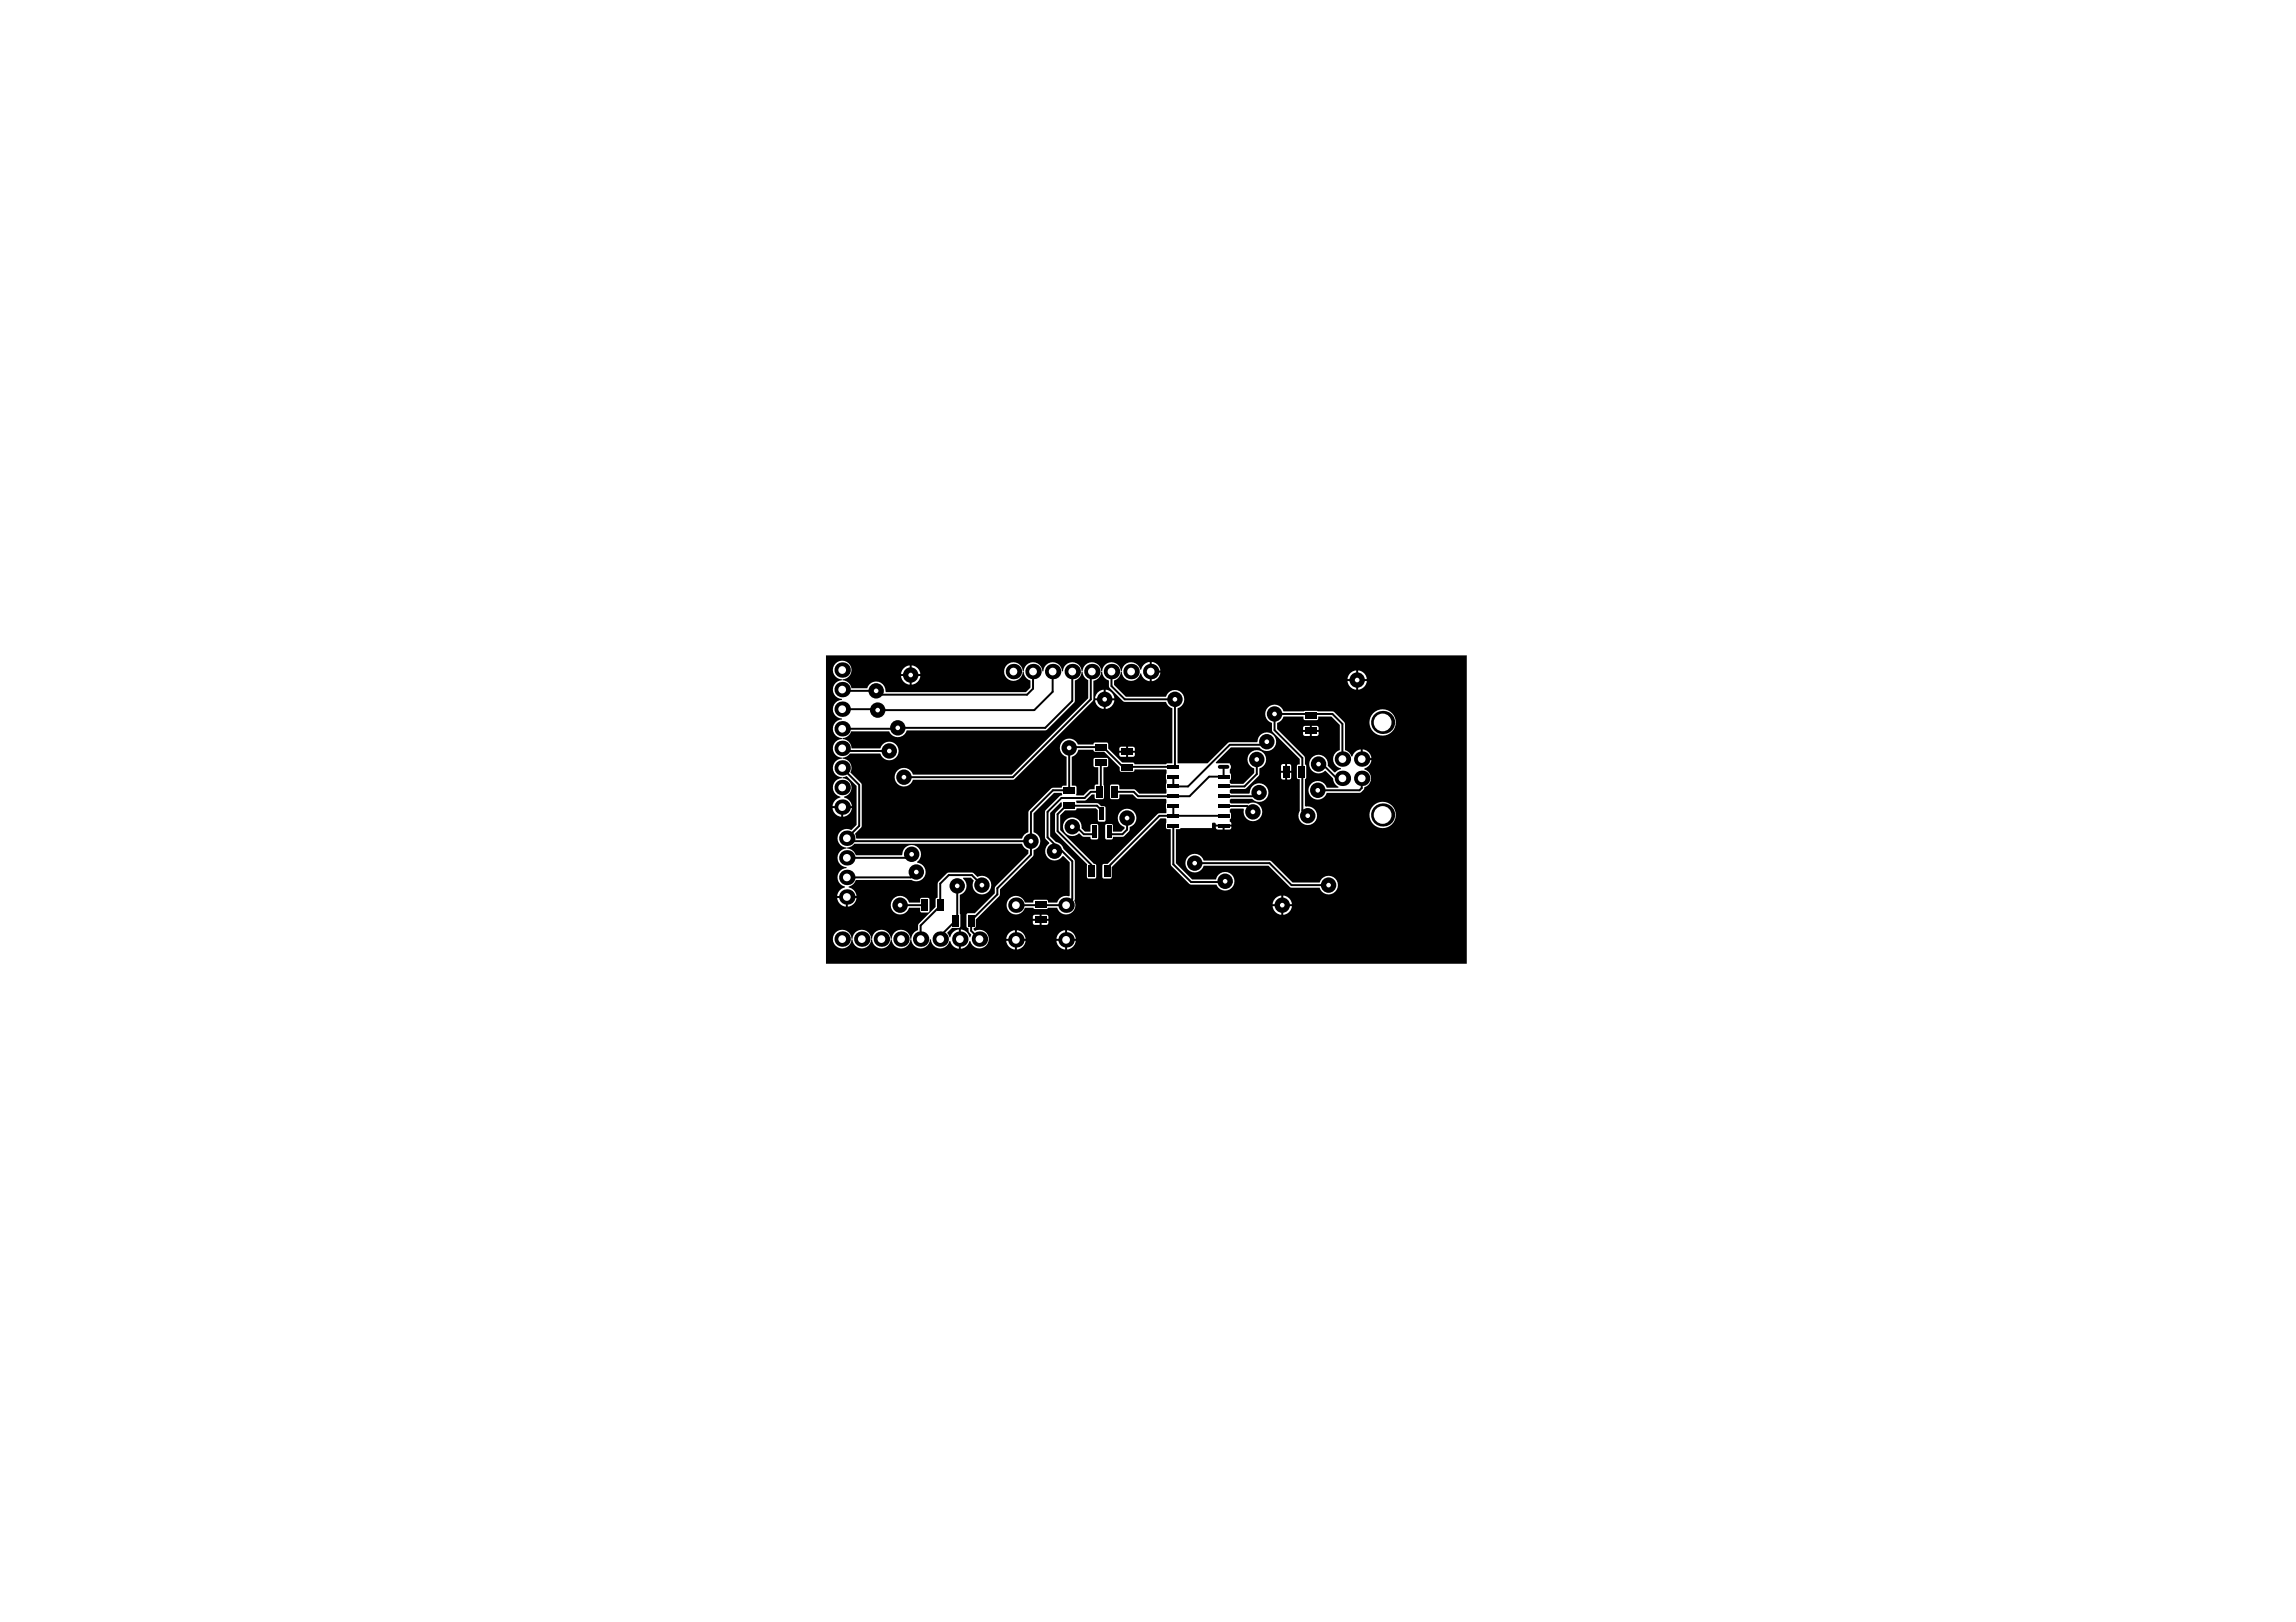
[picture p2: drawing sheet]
<svg xmlns="http://www.w3.org/2000/svg" width="297mm" height="210mm" viewBox="0 0 297 210" stroke-linecap="round" stroke-linejoin="round" font-family="sans-serif">
<g fill="#000">
<path d="M109 95.5a1.17 1.17 0 0 0 1.1-.9h4.9a1.2 1.2 0 0 0 1.2 .8 1.2 1.2 0 0 0 1.1-.9h18.1l3.6-3.7 .1-2.7a1.19 1.19 0 0 0 .8-1.2l.2 .1a1.15 1.15 0 0 0 .7 1v2.4l-9.9 9.8h-12.8a1.21 1.21 0 0 0-1.9-.6 1.21 1.21 0 0 0 0 2 1.21 1.21 0 0 0 1.9-.7h13.1l10.2-10.2 .1-.2v-2.4a1.18 1.18 0 0 0 1-1.2l.1 .1a1.17 1.17 0 0 0 .9 1.1v.7l.1 .2 1.8 1.8h5.4a1.19 1.19 0 0 0 .9 .9v7.1h-.7l-.1 .1h-4.1l-.1-.2h-.1h-1.4l-1.8-1.8v-.6l-.2-.2h-1.5h-.2v.3h-2.1a1.2 1.2 0 0 0-2-.4 1.2 1.2 0 0 0 .6 1.9v3.8h-.5l-.1 .2-1.3 .1-3 2.9-.1 .2v2.6a1.19 1.19 0 0 0-.8 .8h-21.4l-.2-.6 .8-.8 .1-.2v-5.3l-.1-.3-1.4-1.3a1.2 1.2 0 0 0-1-1.8v-.2a1.13 1.13 0 0 0 1-.5h3.9a1.21 1.21 0 0 0 1.8 .7 1.21 1.21 0 0 0 0-2 1.21 1.21 0 0 0-1.8 .7h-3.7a1.21 1.21 0 0 0-1.2-1.3zM143 89.3v1.1h1.2a1.22 1.22 0 0 0-1.2-1.1zM142 89.6l-.2 .3-.1 .5h1.1v-1.1l-.5 .1zM143 90.6v1.1a1.22 1.22 0 0 0 1.2-1.1zM141.7 90.6a1.22 1.22 0 0 0 1.1 1.1v-1.1zM145.9 96.6v.6h.9v-.4l-.1-.2zM144.9 96.7l-.1 .5h.9v-.6zM145.9 97.4v.5h.7l.2-.1v-.4zM144.8 97.4v.4l.2 .1h.7v-.5z"/>
<path d="M106.9 84.8h82.9v39.9h-82.9zM149 85.7v1.1h1.1a1.22 1.22 0 0 0-1.1-1.1zM117.9 86.1v1.1h1.2a1.22 1.22 0 0 0-1.2-1.1zM116.9 86.5l-.2 .2-.1 .5h1.1v-1.1l-.5 .2zM175.7 86.8v1.1h1.1a1.22 1.22 0 0 0-1.1-1.1zM174.7 87.1l-.2 .3-.2 .5h1.2v-1.1l-.6 .1zM149 87v1.2a1.22 1.22 0 0 0 1.1-1.2zM108.1 85.9a1.2 1.2 0 0 0-.3 1.3 1.2 1.2 0 0 0 1.1 .7v.1a1.2 1.2 0 0 0-1.2 1.3 1.2 1.2 0 0 0 1.2 1.1v.2a1.2 1.2 0 0 0-1.2 1.2 1.2 1.2 0 0 0 1.2 1.2v.1a1.2 1.2 0 0 0-1.2 1.2 1.2 1.2 0 0 0 1.2 1.2v.1a1.2 1.2 0 0 0-1.2 1.3 1.2 1.2 0 0 0 1.2 1.1v.2a1.2 1.2 0 0 0-1.2 1.2 1.2 1.2 0 0 0 1.2 1.2v.1a1.2 1.2 0 0 0-1.2 1.1 1.2 1.2 0 0 0 1 1.3v.1h-.1a1.24 1.24 0 0 0-.9 1.1h2.5a1.22 1.22 0 0 0-1-1.1l.1-.1a1.21 1.21 0 0 0 .9-1.3 1.21 1.21 0 0 0-1.2-1.1v-.1l.5-.2 1.3 1.3v5l-.7 .7-.2-.1a1.21 1.21 0 0 0-1.5 1 1.21 1.21 0 0 0 1.1 1.4v.1a1.2 1.2 0 0 0-1.2 1.2 1.2 1.2 0 0 0 1.2 1.2v.2a1.2 1.2 0 0 0-1.2 1.1 1.2 1.2 0 0 0 1 1.2v.1l-.1 .1a1.24 1.24 0 0 0-.9 1.1h2.5a1.22 1.22 0 0 0-1-1.2l.1-.1a1.2 1.2 0 0 0 .8-.8h7.2a1.2 1.2 0 0 0 1.8-.6 1.2 1.2 0 0 0-1-1.6l-.1-.2 .2-.1a1.21 1.21 0 0 0-.4-2 1.21 1.21 0 0 0-1.7 1.2v.1h-6a1.19 1.19 0 0 0-1.1-.9v-.1a1.11 1.11 0 0 0 .9-.5h21.7l.3 .5 .5 .3v.5l-4.2 4.2-.1 .2v.7l-2.6 2.6h-.9l-.2 .1v1.7l.3 .1v.5l.4 .3-.2 .4h-.1a1.22 1.22 0 0 0-1.1-1v2.5a1.22 1.22 0 0 0 1.1-1h.1a1.21 1.21 0 0 0 1.6 .9 1.21 1.21 0 0 0 .7-1.7 1.21 1.21 0 0 0-1.7-.5l-.1-.2v-.2l.2-.1v-1l3.1-3 .1-.3v-.6l4.2-4.3 .1-.2v-.6a1.2 1.2 0 0 0 .9-1.1 1.2 1.2 0 0 0-.9-1.2v-2.4l2.7-2.7h1v.3l-.3 .1-1.9 1.9v3.5l.1 .2 .4 .4v.2l-.1 .1a1.21 1.21 0 0 0 .1 1.8 1.21 1.21 0 0 0 1.7-.3h.2l.8 .8v4.3l-.1 .1a1.19 1.19 0 0 0-1.5 .8h-1.2v-.2l-.2-.2-1.6 .1-.1 .1v.2h-1.1l-.1-.3a1.21 1.21 0 0 0-1.9-.2 1.21 1.21 0 0 0 .2 1.9 1.21 1.21 0 0 0 1.8-.7h1.1l.2 .1h1.5l.2-.1h1.2l.1 .2a1.21 1.21 0 0 0 1.6 .5 1.21 1.21 0 0 0 .5-1.7l.1-.2-.1-5-1.4-1.5a1.18 1.18 0 0 0-1-.8l-.7-.8v-3l1.4-1.4 .1 .1v.4l-.8 .8-.1 .3v2.3l4.2 4.2v1.7h1.1v-1.7l-.3-.1-4.3-4.4v-1.9l.6-.6h1.3l.1-.1 .1-.2h2.5l.2 .2 .1 1.5h.9v-1.9l-.5-.1-.6-.4h-2.6l-.1-.2 .1-.1h1.1l.9-.8h.3v.5l.1 .1h1.1v-4.1h.4l.2-.1v-.9l-.2-.2h-1.7v1.1l.1 .1h.5v2.2l-.4 .1-.1 .5-.6 .1-.8 .7h-.9v-1.1l-.2-.1h-.4v-3.8a1.17 1.17 0 0 0 .8-.9h2v.2l.2 .1h1.1l2.1 2v.5l.1 .1h1.6l.2-.1v-.2h4l.1 .1-.1 .6 .1 .6v1.8h-3.5l-.6-.5-2-.1v-.5l-.1-.1h-.9l-.2 .1v1.6l.1 .2h1l.1-.1v-.5h1.7l.5 .5 .2 .1h3.6l.1 .1v1.7h-.9l-.2 .1-6.5 6.5-.6 .1v1.7h1.1v-1.4l6.3-6.3h.7l.1 .1v1.2l.1 .1h.5v4.5l.1 .3 2.4 2.4h3.4a1.2 1.2 0 0 0 1.9 .5 1.2 1.2 0 0 0-.2-2 1.2 1.2 0 0 0-1.8 .8h-3.1l-2.1-2.1v-4.4h.5l.1-.1h4.1v-.6l.1-.1h.3l.1 .2h2v-.2l-.2-.2v-.3l.2-.2v-.5l-.2-.2v-.3l.1-.2h1.7v.1a1.22 1.22 0 0 0 1.2 1.6 1.22 1.22 0 0 0 1.2-1.6 1.22 1.22 0 0 0-1.8-.7h-2.3l-.1-.1v-.4l.1-.1h2.8a1.21 1.21 0 0 0 1.9-.2 1.21 1.21 0 0 0-.7-1.8 1.21 1.21 0 0 0-1.5 1.2l-.1 .1h-2.4l-.1-.1v-.4l.1-.1h1.8l.2-.1 1.7-1.7v-.9a1.21 1.21 0 0 0 .7-1.8 1.21 1.21 0 0 0-2 0 1.21 1.21 0 0 0 .7 1.8v.6l-1.4 1.4h-1.7l-.1-.1v-.3l.2-.2-.1-.6-.1-.1v-.5a.68 .68 0 0 0 0-.8h-1.8v-.1l1.9-2h3.7a1.21 1.21 0 0 0 2-.1 1.21 1.21 0 0 0-.7-1.8 1.21 1.21 0 0 0-1.5 1.2l-.1 .1h-3.6l-2.8 2.7h-3.9v-7.1a1.21 1.21 0 0 0 .6-2.1 1.21 1.21 0 0 0-2.1 .6h-5.1l-1.6-1.6v-.5l.3-.1a1.19 1.19 0 0 0 .6-1.1l.1 .1a1.2 1.2 0 0 0 1.2 1.1 1.2 1.2 0 0 0 1.2-1h.1v.1a1.24 1.24 0 0 0 1.1 1v-2.5a1.22 1.22 0 0 0-1.1 1l-.1-.1a1.21 1.21 0 0 0-1.3-.9 1.21 1.21 0 0 0-1.1 1.2l-.1-.1a1.2 1.2 0 0 0-1.2-1.1 1.2 1.2 0 0 0-1.2 1.2l-.1-.1a1.2 1.2 0 0 0-1.3-1.1 1.2 1.2 0 0 0-1.1 1.2l-.2-.1a1.2 1.2 0 0 0-1.2-1.1 1.2 1.2 0 0 0-1.2 1.2l-.1-.1a1.2 1.2 0 0 0-1.2-1.1 1.2 1.2 0 0 0-1.2 1.2l-.2-.1a1.2 1.2 0 0 0-1.2-1.1 1.2 1.2 0 0 0-1.2 1.2l-.1-.1a1.21 1.21 0 0 0-1.9-.8 1.21 1.21 0 0 0 .1 2 1.21 1.21 0 0 0 1.8-1.1l.2 .1a1.17 1.17 0 0 0 .8 1.1v.9l-.6 .6h-18.1v-.1a1.2 1.2 0 0 0-1-1.3 1.2 1.2 0 0 0-1.4 .9h-2.1v-.2a1.2 1.2 0 0 0-1.1-.9v-.1a1.21 1.21 0 0 0 1.1-1.7 1.21 1.21 0 0 0-2-.3zM117.9 87.5v1.1a1.22 1.22 0 0 0 1.2-1.1zM116.6 87.5a1.22 1.22 0 0 0 1.1 1.1v-1.1zM175.7 88.1v1.2a1.22 1.22 0 0 0 1.1-1.2zM174.3 88.1a1.22 1.22 0 0 0 1.2 1.2v-1.2zM169.7 93.9v.6h.9v-.4l-.2-.1zM168.7 94l-.1 .5h.9v-.6zM177.2 93.5a1.71 1.71 0 0 0 3.4 0 1.71 1.71 0 0 0-3.4 0zM169.7 94.7v.5h.6l.3-.1v-.4zM168.6 94.7v.4l.1 .1h.8v-.5zM176.3 97v1.1h1.1a1.22 1.22 0 0 0-1.1-1.1zM166.5 98.9v.9h.5v-.8l-.1-.1zM165.8 98.9l-.1 .9h.6v-.9zM164 91.5a1.2 1.2 0 0 0 .6 2.1v.9l.1 .2 3.5 3.5v.7h-.3l-.1 .2v1.6l.1 .1h.3v4.1a1.21 1.21 0 0 0 .5 1.8 1.21 1.21 0 0 0 1.6-1 1.21 1.21 0 0 0-1.4-1.3l-.1-.1v-3.5l.2-.2v-1.5l-.2-.2v-.9l-3.6-3.6v-.8a1.19 1.19 0 0 0 .9-.9h2.5v.4l.2 .1h1.6l.1-.1v-.4h1.7l1.1 1.1v3.3a1.2 1.2 0 0 0-.8 1.2 1.2 1.2 0 0 0 1 1.1v.1l-.9 .5-.8-.9a1.21 1.21 0 0 0-1.5-1.4 1.21 1.21 0 0 0-.8 1.8 1.21 1.21 0 0 0 2 .2l1 1a1.18 1.18 0 0 0 .7 1.1l-.1 .1h-1.5a1.21 1.21 0 0 0-1.8-.6 1.21 1.21 0 0 0 0 2 1.21 1.21 0 0 0 1.8-.7h4.3l.5-.4 .1-.3a1.24 1.24 0 0 0 .9-1.2 1.24 1.24 0 0 0-.9-1.2v-.1a1.23 1.23 0 0 0 .9-1h-1.2v-.2h-.2v-1.2a1.22 1.22 0 0 0-1 .9h-.2a1.18 1.18 0 0 0-.8-.8v-3.5l-1.5-1.5-2.2-.1-4.2 .1a1.21 1.21 0 0 0-2.1-.6zM166.5 100v.9h.4l.1-.3v-.6zM165.7 100l.1 .7 .1 .2h.4v-.9zM107.7 104.6a1.22 1.22 0 0 0 1.1 1.1v-1.1zM109.1 104.6v1.1a1.22 1.22 0 0 0 1.1-1.1zM177.2 105.5a1.71 1.71 0 0 0 3.4 0 1.71 1.71 0 0 0-3.4 0zM158.4 107v.4h.6l.3-.2v-.2zM157.3 107v.2l.2 .1 .7 .1v-.4zM143 106.7v1.7l.2 .2h.7l.1-.3h1.3l.8-.8v-.5a1.21 1.21 0 0 0 .7-1.8 1.21 1.21 0 0 0-2 0 1.21 1.21 0 0 0 .7 1.8v.2l-.4 .4h-1.1l-.1-.9zM137.9 106.1a1.23 1.23 0 0 0 0 1.8 1.23 1.23 0 0 0 1.7-.1l.5 .5h1l.1 .3h.7l.2-.1v-1.7l-.1-.1h-.9v.9h-.7l-.5-.4a1.2 1.2 0 0 0-.6-1.3 1.2 1.2 0 0 0-1.4 .2zM153.7 110.8a1.21 1.21 0 0 0 .2 1.9 1.21 1.21 0 0 0 1.8-.7h8.4l2.9 2.9h3.7a1.21 1.21 0 0 0 1.9 .6 1.21 1.21 0 0 0 0-1.9 1.21 1.21 0 0 0-1.9 .6h-3.5l-2.7-2.7-.3-.1h-8.5a1.21 1.21 0 0 0-2-.6zM108.1 120.7a1.21 1.21 0 0 0 .4 1.9 1.21 1.21 0 0 0 1.7-1h.1a1.2 1.2 0 0 0 1.2 1.1 1.2 1.2 0 0 0 1.2-1.1h.1a1.2 1.2 0 0 0 1.2 1.1 1.2 1.2 0 0 0 1.2-1.1h.2a1.2 1.2 0 0 0 1.2 1.1 1.2 1.2 0 0 0 1.2-1.1h.1a1.2 1.2 0 0 0 1.2 1.1 1.2 1.2 0 0 0 1.2-1.1h.1a1.2 1.2 0 0 0 1.1 1.1 1.2 1.2 0 0 0 1.3-.9h.1a1.22 1.22 0 0 0 1.2 1v-2.5a1.22 1.22 0 0 0-1.2 1h-.1l-.3-.6 .7-.6h.8l.2-.1v-4.2a1.2 1.2 0 0 0 .8-.9 1.2 1.2 0 0 0-.4-1.2v-.1h1l.4 .4a1.21 1.21 0 0 0 .8 1.7 1.21 1.21 0 0 0 1.4-1.4 1.21 1.21 0 0 0-1.7-.8l-.5-.5-.3-.1h-3l-.2 .1-1.2 1.2v2l-.2 .1-.1 1.1-2.1 2.1-.1 .3v.6a1.19 1.19 0 0 0-.9 1.1h-.1a1.2 1.2 0 0 0-1.2-1.2 1.2 1.2 0 0 0-1.2 1.2h-.2a1.2 1.2 0 0 0-1.2-1.2 1.2 1.2 0 0 0-1.2 1.2h-.1a1.2 1.2 0 0 0-1.2-1.2 1.2 1.2 0 0 0-1.2 1.2h-.1a1.21 1.21 0 0 0-.8-1.1 1.21 1.21 0 0 0-1.3 .3zM166 115.9v1.1h1.1a1.22 1.22 0 0 0-1.1-1.1zM165 116.2l-.2 .3-.2 .5h1.2v-1.1l-.5 .1zM109.7 116.2v1.1a1.22 1.22 0 0 0 1.1-1.1zM108.3 116.2a1.22 1.22 0 0 0 1.1 1.1v-1.1zM115.6 116.3a1.21 1.21 0 0 0 .2 1.9 1.21 1.21 0 0 0 1.8-.7h1.4l.1 .5 .1 .1h.9l.1-.2v-1.5l-.1-.2h-.9l-.1 .1-.1 .5h-1.4a1.21 1.21 0 0 0-2-.5zM166 117.3v1.1a1.22 1.22 0 0 0 1.1-1.1zM164.6 117.3a1.22 1.22 0 0 0 1.2 1.1v-1.1zM134.8 118.4v.5h.8v-.4l-.1-.1zM133.7 118.5l-.1 .4h.9v-.5zM134.8 119.2v.5h.6l.2-.2v-.3zM133.6 119.2v.3l.2 .2h.7v-.5zM131.6 120.4v1.1h1.1a1.22 1.22 0 0 0-1.1-1.1zM138 120.4v1.1h1.2a1.22 1.22 0 0 0-1.2-1.1zM137 120.7l-.2 .3-.1 .5h1.1v-1.1l-.5 .1zM130.5 120.7l-.2 .3-.1 .5h1.1v-1.1l-.5 .1zM131.6 121.8v1.1a1.22 1.22 0 0 0 1.1-1.1zM136.7 121.8a1.22 1.22 0 0 0 1.1 1.1v-1.1zM138 121.8v1.1a1.22 1.22 0 0 0 1.2-1.1zM130.2 121.8a1.22 1.22 0 0 0 1.1 1.1v-1.1z"/>
<circle cx="116.4" cy="117.1" r="1"/>
</g>
<g fill="none" stroke="#000" stroke-width=".25">
<path d="M109 96.8l.4 .5 .1-.1h5.5M109 99.4l2.2 2.2v5.3l-1.6 1.6 .4 .5 .1-.1h23.3M133.6 86.9v2.2l-.7 .8h-19l-.5-.5h-4.3l-.1-.2M136.2 87.4v2.1l-2.4 2.4h-20.2l-.2-.1h-4.4M138.4 96.7l-.1 .1v5.5h-2.1l-2.8 2.8v5.5l-4.4 4.3v.8l-3.4 3.4v1.3l1.1 1.1M138.4 96.4v.3M138.7 86.9v3.8l-3.5 3.5h-19.1l-.1 .1h-7M141.3 86.9l-.2 .2v3.4l-10.1 10.1h-14.1M142.4 98.7v3.6l-.2 .2h-1.1l-.8 .8h-3l-1.8 1.8v3.3l1.6 1.5-.6 .6M143.8 86.9v1.9l1.7 1.7h6.5v8.5l-.2 .2h-6.5l-2.6-2.5h-4.3M158.3 99.2v1.3h-1.9l-2.5 2.5h-6.7l-.5-.5h-2.5M162.6 98.3v1.9l-1.6 1.6h-2.7"/>
<path d="M163.9 96l-.4 .4h-4.4l-5.4 5.4h-1.9v-1.3M170.6 98.9h.5l1.8 1.8h.8M172.8 98.2h.9v-4.5l-1.3-1.3h-7.5v2.1l3.6 3.6v6.8l.7 .7M116.4 117.1h3.2M117.9 110.6l-.4 .4h-7.9M119.3 112.8h-.8l-.7 .7h-8.2M123.6 119.1l-2 2v.4M123.8 114.6v4.3M127 114.5l-1.3-1.3h-3l-1.1 1.1v2.9l-2.5 2.6v1.7M136.4 110.2h.4M136.9 110.2h.5l1.3 1.3v4.8l-.8 .8h-6.5M138.7 107h.6l.9 1h1.4v-.4"/>
<path d="M142.6 105.4l-.1-.5-.6-.6h-4l-1.1 1.1v2.2l4.4 4.3M145.8 105.9v1.5l-.6 .6h-1.6l-.1 .1v-.5M151.8 104.3v1.3M151.8 106.8v5l2.3 2.3h5.2l-.8-.8v.7M154.8 111.9l-.2-.2h9.6l2.9 2.8h4.8M158.3 104.3h3l.8 .8M158.3 105.6h-8.3l-6.6 6.5M162.9 102.6l-.5 .4h-4.1M176.2 100.7v1.3l-.3 .3h-5.4"/>
</g>
<circle cx="116.4" cy="117.1" r=".3" fill="#fff"/>
<circle cx="136.4" cy="110.2" r="1" fill="#000"/>
<circle cx="136.4" cy="110.2" r=".3" fill="#fff"/>
<circle cx="158.5" cy="114" r="1" fill="#000"/>
<circle cx="158.5" cy="114" r=".3" fill="#fff"/>
<circle cx="171.9" cy="114.5" r="1" fill="#000"/>
<circle cx="171.9" cy="114.5" r=".3" fill="#fff"/>
<circle cx="133.4" cy="108.9" r="1" fill="#000"/>
<circle cx="133.4" cy="108.9" r=".3" fill="#fff"/>
<circle cx="170.6" cy="98.9" r="1" fill="#000"/>
<circle cx="170.6" cy="98.9" r=".3" fill="#fff"/>
<circle cx="170.5" cy="102.3" r="1" fill="#000"/>
<circle cx="170.5" cy="102.3" r=".3" fill="#fff"/>
<circle cx="163.9" cy="96" r="1" fill="#000"/>
<circle cx="163.9" cy="96" r=".3" fill="#fff"/>
<circle cx="162.6" cy="98.3" r="1" fill="#000"/>
<circle cx="162.6" cy="98.3" r=".3" fill="#fff"/>
<circle cx="142.9" cy="90.5" r="1" fill="#000"/>
<circle cx="142.9" cy="90.5" r=".3" fill="#fff"/>
<circle cx="152" cy="90.5" r="1" fill="#000"/>
<circle cx="152" cy="90.5" r=".3" fill="#fff"/>
<circle cx="165.9" cy="117.1" r="1" fill="#000"/>
<circle cx="165.9" cy="117.1" r=".3" fill="#fff"/>
<circle cx="117.8" cy="87.4" r="1" fill="#000"/>
<circle cx="117.8" cy="87.4" r=".3" fill="#fff"/>
<circle cx="154.6" cy="111.7" r="1" fill="#000"/>
<circle cx="154.6" cy="111.7" r=".3" fill="#fff"/>
<circle cx="138.7" cy="107" r="1" fill="#000"/>
<circle cx="138.7" cy="107" r=".3" fill="#fff"/>
<circle cx="138.3" cy="96.8" r="1" fill="#000"/>
<circle cx="138.3" cy="96.8" r=".3" fill="#fff"/>
<circle cx="113.6" cy="91.9" r="1" fill="#000"/>
<circle cx="113.6" cy="91.9" r=".3" fill="#fff"/>
<circle cx="145.8" cy="105.9" r="1" fill="#000"/>
<circle cx="145.8" cy="105.9" r=".3" fill="#fff"/>
<circle cx="175.6" cy="88" r="1" fill="#000"/>
<circle cx="175.6" cy="88" r=".3" fill="#fff"/>
<circle cx="113.4" cy="89.4" r="1" fill="#000"/>
<circle cx="113.4" cy="89.4" r=".3" fill="#fff"/>
<circle cx="116.1" cy="94.2" r="1" fill="#000"/>
<circle cx="116.1" cy="94.2" r=".3" fill="#fff"/>
<circle cx="164.9" cy="92.4" r="1" fill="#000"/>
<circle cx="164.9" cy="92.4" r=".3" fill="#fff"/>
<circle cx="169.2" cy="105.6" r="1" fill="#000"/>
<circle cx="169.2" cy="105.6" r=".3" fill="#fff"/>
<circle cx="123.8" cy="114.6" r="1" fill="#000"/>
<circle cx="123.8" cy="114.6" r=".3" fill="#fff"/>
<circle cx="118.5" cy="112.8" r="1" fill="#000"/>
<circle cx="118.5" cy="112.8" r=".3" fill="#fff"/>
<circle cx="117.9" cy="110.6" r="1" fill="#000"/>
<circle cx="117.9" cy="110.6" r=".3" fill="#fff"/>
<circle cx="127" cy="114.5" r="1" fill="#000"/>
<circle cx="127" cy="114.5" r=".3" fill="#fff"/>
<circle cx="115" cy="97.2" r="1" fill="#000"/>
<circle cx="115" cy="97.2" r=".3" fill="#fff"/>
<circle cx="116.9" cy="100.6" r="1" fill="#000"/>
<circle cx="116.9" cy="100.6" r=".3" fill="#fff"/>
<circle cx="162.1" cy="105.1" r="1" fill="#000"/>
<circle cx="162.1" cy="105.1" r=".3" fill="#fff"/>
<circle cx="162.9" cy="102.6" r="1" fill="#000"/>
<circle cx="162.9" cy="102.6" r=".3" fill="#fff"/>
<circle cx="131.4" cy="117.1" r="1" fill="#000"/>
<circle cx="131.4" cy="117.1" r=".5" fill="#fff"/>
<circle cx="131.1" cy="86.9" r="1" fill="#000"/>
<circle cx="131.1" cy="86.9" r=".5" fill="#fff"/>
<circle cx="137.9" cy="117.1" r="1" fill="#000"/>
<circle cx="137.9" cy="117.1" r=".5" fill="#fff"/>
<circle cx="138.7" cy="86.9" r="1" fill="#000"/>
<circle cx="138.7" cy="86.9" r=".5" fill="#fff"/>
<circle cx="136.2" cy="86.9" r="1" fill="#000"/>
<circle cx="136.2" cy="86.9" r=".5" fill="#fff"/>
<circle cx="146.3" cy="86.9" r="1" fill="#000"/>
<circle cx="146.3" cy="86.9" r=".5" fill="#fff"/>
<circle cx="143.8" cy="86.9" r="1" fill="#000"/>
<circle cx="143.8" cy="86.9" r=".5" fill="#fff"/>
<circle cx="176.2" cy="98.2" r="1" fill="#000"/>
<circle cx="176.2" cy="98.2" r=".5" fill="#fff"/>
<circle cx="176.2" cy="100.7" r="1" fill="#000"/>
<circle cx="176.2" cy="100.7" r=".5" fill="#fff"/>
<circle cx="178.9" cy="93.5" r="1.5" fill="#000"/>
<circle cx="178.9" cy="93.5" r="1.15" fill="#fff"/>
<circle cx="114" cy="121.5" r="1" fill="#000"/>
<circle cx="114" cy="121.5" r=".5" fill="#fff"/>
<circle cx="111.5" cy="121.5" r="1" fill="#000"/>
<circle cx="111.5" cy="121.5" r=".5" fill="#fff"/>
<circle cx="121.6" cy="121.5" r="1" fill="#000"/>
<circle cx="121.6" cy="121.5" r=".5" fill="#fff"/>
<circle cx="119.1" cy="121.5" r="1" fill="#000"/>
<circle cx="119.1" cy="121.5" r=".5" fill="#fff"/>
<circle cx="126.7" cy="121.5" r="1" fill="#000"/>
<circle cx="126.7" cy="121.5" r=".5" fill="#fff"/>
<circle cx="131.4" cy="121.6" r="1" fill="#000"/>
<circle cx="131.4" cy="121.6" r=".5" fill="#fff"/>
<circle cx="137.9" cy="121.6" r="1" fill="#000"/>
<circle cx="137.9" cy="121.6" r=".5" fill="#fff"/>
<circle cx="178.9" cy="105.5" r="1.5" fill="#000"/>
<circle cx="178.9" cy="105.5" r="1.15" fill="#fff"/>
<circle cx="109.6" cy="116.1" r="1" fill="#000"/>
<circle cx="109.6" cy="116.1" r=".5" fill="#fff"/>
<circle cx="109.6" cy="111" r="1" fill="#000"/>
<circle cx="109.6" cy="111" r=".5" fill="#fff"/>
<circle cx="109.6" cy="108.5" r="1" fill="#000"/>
<circle cx="109.6" cy="108.5" r=".5" fill="#fff"/>
<circle cx="109" cy="101.9" r="1" fill="#000"/>
<circle cx="109" cy="101.9" r=".5" fill="#fff"/>
<circle cx="109" cy="99.4" r="1" fill="#000"/>
<circle cx="109" cy="99.4" r=".5" fill="#fff"/>
<circle cx="109" cy="94.3" r="1" fill="#000"/>
<circle cx="109" cy="94.3" r=".5" fill="#fff"/>
<circle cx="109" cy="91.8" r="1" fill="#000"/>
<circle cx="109" cy="91.8" r=".5" fill="#fff"/>
<circle cx="109" cy="86.7" r="1" fill="#000"/>
<circle cx="109" cy="86.7" r=".5" fill="#fff"/>
<circle cx="133.6" cy="86.9" r="1" fill="#000"/>
<circle cx="133.6" cy="86.9" r=".5" fill="#fff"/>
<circle cx="148.9" cy="86.9" r="1" fill="#000"/>
<circle cx="148.9" cy="86.9" r=".5" fill="#fff"/>
<circle cx="141.3" cy="86.9" r="1" fill="#000"/>
<circle cx="141.3" cy="86.9" r=".5" fill="#fff"/>
<circle cx="173.7" cy="100.7" r="1" fill="#000"/>
<circle cx="173.7" cy="100.7" r=".5" fill="#fff"/>
<circle cx="173.7" cy="98.2" r="1" fill="#000"/>
<circle cx="173.7" cy="98.2" r=".5" fill="#fff"/>
<circle cx="109.6" cy="113.5" r="1" fill="#000"/>
<circle cx="109.6" cy="113.5" r=".5" fill="#fff"/>
<circle cx="124.2" cy="121.5" r="1" fill="#000"/>
<circle cx="124.2" cy="121.5" r=".5" fill="#fff"/>
<circle cx="116.6" cy="121.5" r="1" fill="#000"/>
<circle cx="116.6" cy="121.5" r=".5" fill="#fff"/>
<circle cx="109" cy="121.5" r="1" fill="#000"/>
<circle cx="109" cy="121.5" r=".5" fill="#fff"/>
<circle cx="109" cy="104.4" r="1" fill="#000"/>
<circle cx="109" cy="104.4" r=".5" fill="#fff"/>
<circle cx="109" cy="96.8" r="1" fill="#000"/>
<circle cx="109" cy="96.8" r=".5" fill="#fff"/>
<circle cx="109" cy="89.2" r="1" fill="#000"/>
<circle cx="109" cy="89.2" r=".5" fill="#fff"/>
<g fill="#000">
<path d="M141.7 98.3h1.5v.8h-1.5z" fill-rule="evenodd"/>
<path d="M141.7 96.3h1.5v.8h-1.5z" fill-rule="evenodd"/>
<path d="M145.1 98.9h1.5v.8h-1.5z" fill-rule="evenodd"/>
<path d="M145.1 96.9h1.5v.8h-1.5z" fill-rule="evenodd"/>
<path d="M151 99h1.5v.5h-1.5z" fill-rule="evenodd"/>
<path d="M168.8 94.2h1.5v.8h-1.5z" fill-rule="evenodd"/>
<path d="M168.8 92.2h1.5v.8h-1.5z" fill-rule="evenodd"/>
<path d="M119.2 116.4h.8v1.5h-.8z" fill-rule="evenodd"/>
<path d="M121.2 116.4h.8v1.5h-.8z" fill-rule="evenodd"/>
<path d="M123.2 118.4h.8v1.5h-.8z" fill-rule="evenodd"/>
<path d="M125.2 118.4h.8v1.5h-.8z" fill-rule="evenodd"/>
<path d="M133.9 118.6h1.5v.8h-1.5z" fill-rule="evenodd"/>
<path d="M133.9 116.6h1.5v.8h-1.5z" fill-rule="evenodd"/>
<path d="M137.6 101.9h1.5v.8h-1.5z" fill-rule="evenodd"/>
<path d="M137.6 103.9h1.5v.8h-1.5z" fill-rule="evenodd"/>
<path d="M140.8 112h.8v1.5h-.8z" fill-rule="evenodd"/>
<path d="M141.8 101.7h.8v1.5h-.8z" fill-rule="evenodd"/>
<path d="M141.3 106.8h.6v1.6h-.6z" fill-rule="evenodd"/>
<path d="M142.8 112h.8v1.5h-.8z" fill-rule="evenodd"/>
<path d="M142.2 104.5h.6v1.6h-.6z" fill-rule="evenodd"/>
<path d="M143.2 106.8h.6v1.6h-.6z" fill-rule="evenodd"/>
<path d="M143.8 101.7h.8v1.5h-.8z" fill-rule="evenodd"/>
<path d="M151 106.6h1.5v.5h-1.5z" fill-rule="evenodd"/>
<path d="M151 105.3h1.5v.5h-1.5z" fill-rule="evenodd"/>
<path d="M151 102.8h1.5v.5h-1.5z" fill-rule="evenodd"/>
<path d="M151 100.3h1.5v.5h-1.5z" fill-rule="evenodd"/>
<path d="M151 104.1h1.5v.5h-1.5z" fill-rule="evenodd"/>
<path d="M151 101.5h1.5v.5h-1.5z" fill-rule="evenodd"/>
<path d="M157.5 106.6h1.5v.5h-1.5z" fill-rule="evenodd"/>
<path d="M157.5 105.3h1.5v.5h-1.5z" fill-rule="evenodd"/>
<path d="M157.5 102.8h1.5v.5h-1.5z" fill-rule="evenodd"/>
<path d="M157.5 100.3h1.5v.5h-1.5z" fill-rule="evenodd"/>
<path d="M157.5 101.5h1.5v.5h-1.5z" fill-rule="evenodd"/>
<path d="M157.5 104.1h1.5v.5h-1.5z" fill-rule="evenodd"/>
<path d="M166 99.1h.8v1.5h-.8z" fill-rule="evenodd"/>
<path d="M168 99.1h.8v1.5h-.8z" fill-rule="evenodd"/>
</g>
<path d="M157.8 99.2h1" fill="none" stroke="#000" stroke-width=".51"/>
</svg>
